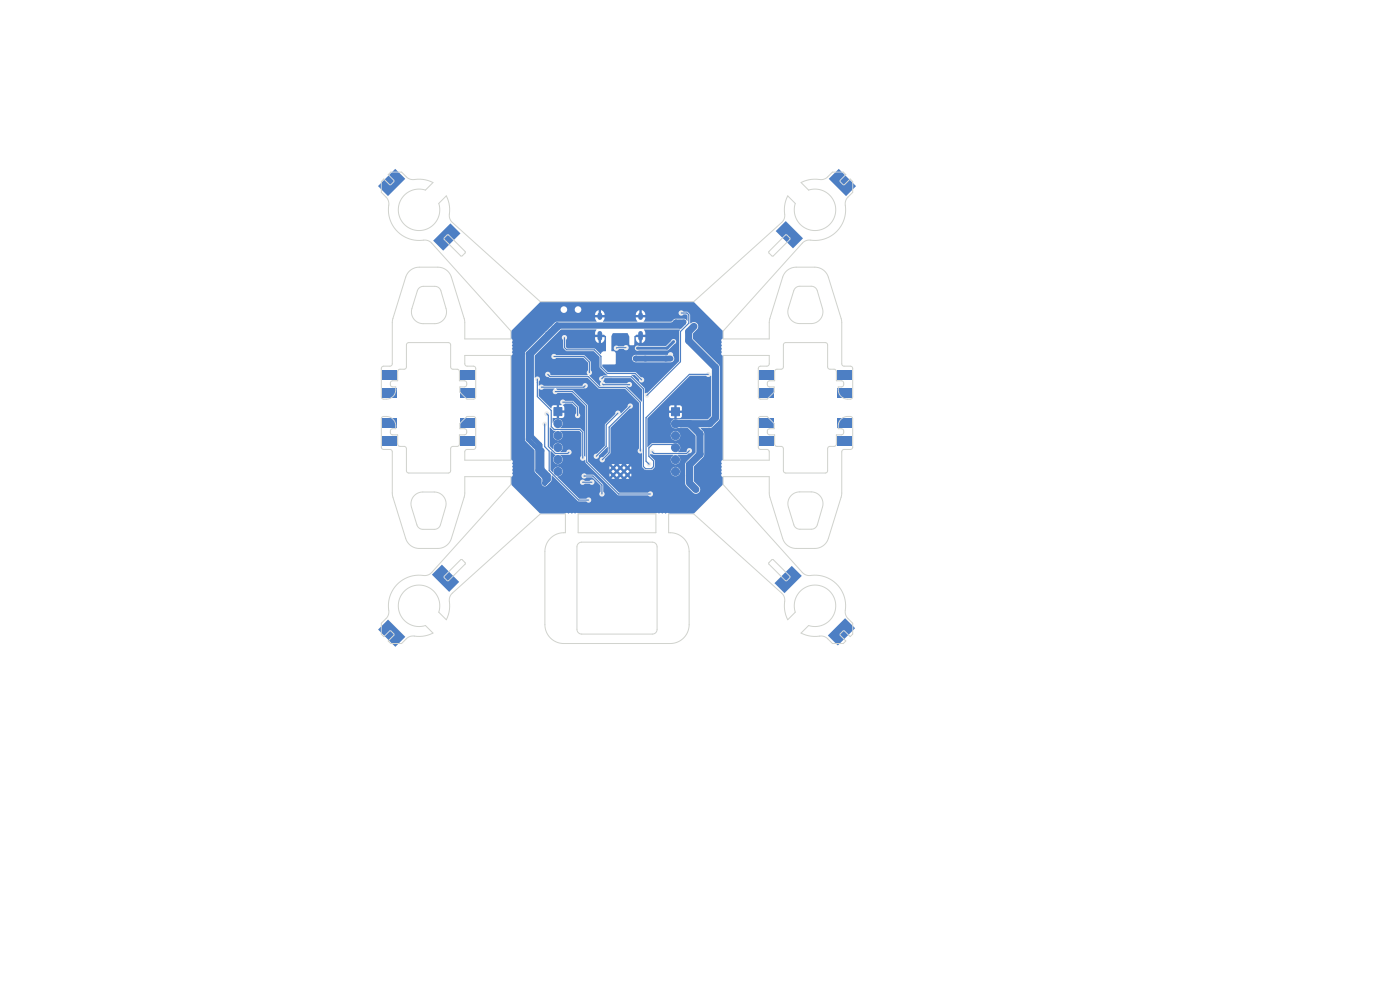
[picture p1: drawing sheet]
<svg xmlns="http://www.w3.org/2000/svg" width="297mm" height="210mm" viewBox="0 0 297 210" stroke-linecap="round" stroke-linejoin="round" font-family="sans-serif">
<g fill="#4d7fc4">
<path d="M164.6 49l2.1-2.1 3.6 3.7-2.1 2.1z"/>
<path d="M81.1 78.5h3v2h-3z"/>
<path d="M81.1 88.7h3v2h-3z"/>
<path d="M177.7 92.5h3v2h-3z"/>
<path d="M177.7 78.5h3v2h-3z"/>
<path d="M177.7 88.7h3v2h-3z"/>
<path d="M175.6 134.8l3.7-3.7 2.1 2.2-3.7 3.6z"/>
<path d="M93.7 119.8l3.7 3.6-2.1 2.2-3.7-3.7z"/>
<path d="M161.1 88.7h3v2h-3z"/>
<path d="M164.3 123.7l3.7-3.7 2.1 2.2-3.7 3.6z"/>
<path d="M161.1 92.5h3v2h-3z"/>
<path d="M80.2 39.5l3.7-3.7 2.1 2.1-3.7 3.7z"/>
<path d="M91.9 51.1l3.7-3.7 2.1 2.1-3.7 3.7z"/>
<path d="M97.7 88.7h3v2h-3z"/>
<path d="M161.1 82.3h3v2h-3z"/>
<path d="M175.8 37.9l2.1-2.1 3.7 3.7-2.1 2.1z"/>
<path d="M81.1 82.3h3v2h-3z"/>
<path d="M81.1 92.5h3v2h-3z"/>
<path d="M97.7 78.5h3v2h-3z"/>
<path d="M82.3 131.4l3.7 3.7-2.1 2.1-3.7-3.6z"/>
<path d="M97.7 92.5h3v2h-3z"/>
<path d="M97.7 82.3h3v2h-3z"/>
<path d="M161.1 78.5h3v2h-3z"/>
<path d="M177.7 82.3h3v2h-3z"/>
</g>
<g fill="none" stroke="#4d7fc4" stroke-width="1">
<path d="M116.2 70.9h.1M118.1 68.9h24.6l.6-.6h1.8l-.8 .9h-25.8M118.1 68.9l-6.1 6.1v18.2l2.1 2M118.2 68.9l.3 .3M118.5 69.2v.2l-5.7 5.8v17.4l1.7 1.7v.8l.5 .5v3.9l1.4 1.4v.8l-.8 .8M127.3 66.8v.6M127.3 70.7v1.1M135.9 66.8v.6M135.9 70.7v1.1M114.1 95.2v4.6l1.5 1.5v1.2M114.5 94.8l-.4 .4M115.6 102.5h.1"/>
<path d="M146.3 102.1v.4"/>
</g>
<g fill="#4d7fc4" stroke="#4d7fc4" stroke-width=".21">
<path d="M117.5 86.5h1.7v1.7h-1.7z"/>
<path d="M142.5 86.5h1.7v1.7h-1.7z"/>
<circle cx="133.1" cy="100.8" r=".3"/>
<circle cx="133.1" cy="99.2" r=".3"/>
<circle cx="131.6" cy="100.8" r=".3"/>
<circle cx="131.6" cy="99.2" r=".3"/>
<circle cx="130.1" cy="100.8" r=".3"/>
<circle cx="130.1" cy="99.2" r=".3"/>
<circle cx="118.4" cy="89.9" r=".85"/>
<circle cx="118.4" cy="92.4" r=".85"/>
<circle cx="118.4" cy="94.9" r=".85"/>
<circle cx="118.4" cy="97.5" r=".85"/>
<circle cx="118.4" cy="100" r=".85"/>
<circle cx="143.3" cy="89.9" r=".85"/>
<circle cx="143.3" cy="92.4" r=".85"/>
<circle cx="143.3" cy="95" r=".85"/>
<circle cx="143.3" cy="97.5" r=".85"/>
<circle cx="143.3" cy="100" r=".85"/>
</g>
<g fill="#ececec" stroke="#ececec" stroke-width=".21">
<circle cx="136.9" cy="76.1" r=".4"/>
<circle cx="136" cy="76.1" r=".4"/>
<circle cx="142.3" cy="76.1" r=".4"/>
<circle cx="141.3" cy="76.1" r=".4"/>
<circle cx="134.9" cy="76.1" r=".4"/>
<circle cx="142.3" cy="75.3" r=".4"/>
<circle cx="125.5" cy="81.9" r=".4"/>
<circle cx="143.3" cy="102.7" r=".4"/>
<circle cx="146.4" cy="107.8" r=".4"/>
<circle cx="134.8" cy="82.1" r=".4"/>
<circle cx="133.9" cy="77.8" r=".4"/>
<circle cx="132.4" cy="77.9" r=".4"/>
<circle cx="139.4" cy="71.3" r=".4"/>
<circle cx="141" cy="71.3" r=".4"/>
<circle cx="129.5" cy="80.6" r=".4"/>
<circle cx="116.2" cy="81.3" r=".4"/>
<circle cx="133.5" cy="81.6" r=".4"/>
<circle cx="127.8" cy="81.5" r=".4"/>
<circle cx="113.4" cy="94.6" r=".4"/>
<circle cx="145.1" cy="68.3" r=".4"/>
<circle cx="146.3" cy="99.1" r=".4"/>
<circle cx="146.8" cy="69.1" r=".4"/>
<circle cx="146.3" cy="100" r=".4"/>
<circle cx="143.3" cy="68.3" r=".4"/>
<circle cx="147.4" cy="103.5" r=".4"/>
<circle cx="114.1" cy="95.2" r=".4"/>
<circle cx="146.3" cy="100.8" r=".4"/>
<circle cx="112.8" cy="94" r=".4"/>
<circle cx="115.6" cy="102.5" r=".4"/>
<circle cx="146.2" cy="71" r=".4"/>
<circle cx="116.2" cy="70.9" r=".4"/>
<circle cx="117.4" cy="69.6" r=".4"/>
<circle cx="115.9" cy="101.6" r=".4"/>
<circle cx="144.2" cy="68.3" r=".4"/>
<circle cx="146.3" cy="102.1" r=".4"/>
<circle cx="116.8" cy="70.3" r=".4"/>
<circle cx="146.5" cy="70.1" r=".4"/>
<circle cx="125" cy="79" r=".4"/>
<circle cx="117.5" cy="75.6" r=".4"/>
<circle cx="138" cy="104.8" r=".4"/>
<circle cx="117.8" cy="83.1" r=".4"/>
<circle cx="142.9" cy="72.5" r=".4"/>
<circle cx="135.2" cy="73.9" r=".4"/>
<circle cx="132.8" cy="73.7" r=".4"/>
<circle cx="130.8" cy="73.9" r=".4"/>
<circle cx="127.8" cy="97.5" r=".4"/>
<circle cx="123.9" cy="101" r=".4"/>
<circle cx="133.7" cy="86.1" r=".4"/>
<circle cx="127.7" cy="104.8" r=".4"/>
<circle cx="126.5" cy="96.8" r=".4"/>
<circle cx="131.1" cy="87.6" r=".4"/>
<circle cx="127.6" cy="80.4" r=".4"/>
<circle cx="137.2" cy="83.9" r=".4"/>
<circle cx="144.5" cy="66.4" r=".4"/>
<circle cx="115.6" cy="89.9" r=".4"/>
<circle cx="124.9" cy="106.1" r=".4"/>
<circle cx="120.7" cy="95.9" r=".4"/>
<circle cx="116" cy="87.8" r=".4"/>
<circle cx="123.6" cy="97.2" r=".4"/>
<circle cx="114" cy="80.4" r=".4"/>
<circle cx="123.6" cy="102.3" r=".4"/>
<circle cx="125.6" cy="102.3" r=".4"/>
<circle cx="122.5" cy="88.1" r=".4"/>
<circle cx="119.4" cy="85.3" r=".4"/>
<circle cx="135.8" cy="95.6" r=".4"/>
<circle cx="116.2" cy="79.4" r=".4"/>
<circle cx="150.3" cy="79.4" r=".4"/>
<circle cx="137.7" cy="98.5" r=".4"/>
<circle cx="138.4" cy="95.8" r=".4"/>
<circle cx="146.2" cy="95.6" r=".4"/>
<circle cx="136.1" cy="80.6" r=".4"/>
<circle cx="119.7" cy="71.6" r=".4"/>
<circle cx="124.1" cy="81.8" r=".4"/>
<circle cx="114.8" cy="82.1" r=".4"/>
</g>
<path d="M134.9 76.1h.1M134.9 76.1h7.4" fill="none" stroke="#4d7fc4" stroke-width="1.3"/>
<g fill="none" stroke="#4d7fc4" stroke-width=".25">
<path d="M116.2 79.4l.5 .5h8.1l2.3 2.3h5.6l3.1 3.1v10.3M117.5 75.6h6.3l1.2 1.2v2.2M119.7 71.6v2.1l.5 .5h5.9l1.4 1.4v2.3l1.3 1.3h6l1.3 1.4M135.9 71.3h3.5M139.4 71.3h.1M144.5 66.4h1.2l.4 .4v1.8l-1.7 1.7v6.4l-7.2 7.2M150.3 79.4h-4.1l-9.1 9.2v9.2l.6 .7M114 80.4v3.7l2.9 3v3.4l.6 .6h5.5l.6 .6v5.5M114 81.2h.1M115.6 89.9v4.8l.9 1v4.1l6.3 6.3h2.1M116 87.8l.3 .3v6.6l1.5 1.5h2.6l.3-.3M117.8 83.1h3.6l3.1 3v11.9l6.7 6.8h6.8"/>
<path d="M119.4 85.3h2l1.1 1.1v1.7M124.1 81.8l-.3 .3h-9M127.6 80.4l.5-.5h5.8l2.6 2.6v16.5l.5 .4h1.2l.4-.4v-1.2l-1-1v-1.8l.8-.7h4.2l.7 .7M127.8 81.5l.2 .1h5.5M131.1 87.6l-2.5 2.5v4.6l-2.1 2.1M133.7 86.1l-4.5 4.5v5.5l-1.4 1.4M135.8 95.6h.1M146.2 95.6l-.5 .6h-7l-.3-.4M123.6 102.3h2M123.9 101h1.9l1.9 1.9v1.9"/>
</g>
<path d="M147.2 69.2l-1.1 1.1v2l5.7 5.7v10.6l-1.3 1.3h-7.2M146.3 89.9l2.2 2.1v4.4l-2.2 2.2v3.5M146.3 100.8h.1M146.3 102.5l1.3 1.3" fill="none" stroke="#4d7fc4" stroke-width="1.5"/>
<path d="M142.9 72.5l-1.4 1.4h-6.3" fill="none" stroke="#4d7fc4" stroke-width=".63"/>
<path d="M132.8 73.7l-2 .2" fill="none" stroke="#4d7fc4" stroke-width=".21"/>
<g fill="#4d7fc4">
<path d="M114.3 82.5h.1a.6 .6 0 0 0 1-.1l2.2 .1a.59 .59 0 0 0-.2 .9 .59 .59 0 0 0 .9-.1l3 .1 2.9 2.8v10.7l-.3-.2-.1-5.1-.8-.8h-4.1a1.07 1.07 0 0 0 0-1.8 1.07 1.07 0 0 0-1.6 .7l-.1-1h.9v-1h.5v1h.7l.4-.3v-.8h-.9v-.5h.9v-.7l-.3-.5 .5-.3h1.4l1 1v1a.57 .57 0 0 0-.2 .9 .57 .57 0 0 0 .9 0 .57 .57 0 0 0-.2-.9v-1.3l-1.2-1.2-1.7-.1a.59 .59 0 0 0-1 0 .59 .59 0 0 0 .3 .9l-.6 .1v.9h-.5v-.9h-.6a.56 .56 0 0 0-.5 .6l-2.7-2.6z"/>
<path d="M128.2 80.2h5.7l2.3 2.4v2.6l-3.3-3.2v-.1a.58 .58 0 0 0 1 0 .58 .58 0 0 0-.4-.9l-.5 .3h-4.6l-.4-.4z"/>
<path d="M130 70.7h3.1l.4 .7v1.6l.2 .2 .8-.1 .1-1.8 .4-.3h.6v.5h-.7a1.06 1.06 0 0 0 .7 1.3v-.8l.3 .1 .2-.1v.8a1.06 1.06 0 0 0 .8-1.3h-.7v-.5h.7l-.2-1.1h7.6l-.2 .4v6.3l-6.8 6.7-.5 .1-.1-1.1-2.8-2.8h.8l.8 .9a.57 .57 0 0 0 .5 .7 .57 .57 0 0 0 .7-.6 .57 .57 0 0 0-.8-.5l-1.1-1.1h-5.8l-1.2-1.2v-.4h2.7l.1-1.3h3.5a.82 .82 0 0 0 .7 .9h7.5a.86 .86 0 0 0 .7-.6 .86 .86 0 0 0-.2-.9 .59 .59 0 0 0-.5-.7 .59 .59 0 0 0-.7 .6h-6.6a.79 .79 0 0 0-.9 .7h-3.5v-1.2l-.2-.3-.7-.1v-.5h.5a.59 .59 0 0 0 .5 .5 .59 .59 0 0 0 .7-.4h.9a.59 .59 0 0 0 .6 .3 .59 .59 0 0 0 .5-.4h1.3a.56 .56 0 0 0 .8 .4h6.1l1.4-1.3a.56 .56 0 0 0 .3-.9 .56 .56 0 0 0-.9 .2l-1.1 1.1h-5.8a.56 .56 0 0 0-.8 .5h-1.3v-.2a.58 .58 0 0 0-.5-.5 .58 .58 0 0 0-.6 .3h-1.1a.56 .56 0 0 0-.6-.2 .56 .56 0 0 0-.4 .6h-.5v-2.6z"/>
<path d="M108.4 70.2l4.7-4.6h5.8v.1a.7 .7 0 0 0 .8 .7 .7 .7 0 0 0 .6-.8h1.6v.1a.7 .7 0 0 0 1.1 .6 .7 .7 0 0 0 0-1.2 .7 .7 0 0 0-1.1 .5h-1.6v-.1a.7 .7 0 0 0-.7-.5 .7 .7 0 0 0-.7 .6h-5.8l1.6-1.6h32.4l6.3 6.2v1.6a.53 .53 0 0 0-.3 .8l-.1 1.1 .2 .3-.2 .4 .2 .3a.48 .48 0 0 0-.2 .5 .48 .48 0 0 0 .4 .3v22l-.4 .4 .2 .4-.2 .3 .2 .4-.2 .3 .1 1.1a.53 .53 0 0 0 .3 .9v1.5l-6.3 6.2h-5.1l-.4-.2-.4 .2-.3-.2-.4 .2-.3-.2-.3 .1-18.3-.1-.3 .2-.3-.2-.4 .2-.4-.2-.3 .2h-5.2l-6.3-6.2v-1.6a.49 .49 0 0 0 .3-.9l.1-.2-.2-.4 .2-.3-.2-.4 .2-.3-.1-.5a.47 .47 0 0 0-.3-.7v-22l.3-.2v-.3h2.7v18.3l.1 .3 1.9 1.9v4.5l1.5 1.6v1.1l.4 .4h.6l1-.9 .2-1.4 5.5 5.5 1.8 .1a.58 .58 0 0 0 .8 .1 .58 .58 0 0 0 0-.9 .58 .58 0 0 0-.8 .2h-1.5l-3.5-3.5h3.6v.1a.59 .59 0 0 0 .5 .4 .59 .59 0 0 0 .6-.2h1a.57 .57 0 0 0 .9 .1 .57 .57 0 0 0-.1-.9 .57 .57 0 0 0-.9 .2l-1-.1a.56 .56 0 0 0-.6-.1 .56 .56 0 0 0-.4 .5h-3.6l-1.2-1.2 .5-.1h4.7a.58 .58 0 0 0 .4 .5 .58 .58 0 0 0 .6-.2h1.3l1.7 1.7v1.3a.57 .57 0 0 0-.1 .9 .57 .57 0 0 0 .9-.1 .57 .57 0 0 0-.2-.8l-.1-1.6-1.9-1.9-1.6-.1-.1-.1a.56 .56 0 0 0-.6-.1 .56 .56 0 0 0-.3 .5l-4.7-.1a1.03 1.03 0 0 0 .6-1.2 1.03 1.03 0 0 0-1.2-.7 1.03 1.03 0 0 0-.8 1.2l-.5-.5v-4l1.1 .8a1.04 1.04 0 0 0-.3 1.6 1.04 1.04 0 0 0 1.6 0 1.04 1.04 0 0 0-.4-1.6h1.8a.57 .57 0 0 0 .6-.5 .57 .57 0 0 0-.5-.7 .57 .57 0 0 0-.6 .6h-1.2a1.04 1.04 0 0 0 .4-1.4 1.04 1.04 0 0 0-1.3-.5 1.04 1.04 0 0 0-.7 1.3l-.7-.7v-3.9l.8 .6 .5 .1a1.04 1.04 0 0 0-.3 1.6 1.04 1.04 0 0 0 1.6 0 1.04 1.04 0 0 0-.4-1.6h4l.5 .4v4.9a.58 .58 0 0 0 0 .9 .58 .58 0 0 0 .8-.1l.1 .7 6.9 6.9h6.4a.56 .56 0 0 0 .9 .1 .56 .56 0 0 0-.1-.9 .56 .56 0 0 0-.8 .2h-6.2l-3-3h5.2l-.4-.4-.3 .4h-.8l-.4-.4-.4 .4h-.8l-.3-.4-.4 .4h-1.4l-.7-.7h1.7l.1 .3 .3-.4h.2l.2 .2 .3-.1 .4 .3 .4-.4h.3l.1 .2 .4-.1 .4 .3 .3-.4h.3l.1 .2 .4-.1 .4 .3v-.7l-.4 .4-.3-.2-.5 .1-.3-.3-.4 .4-.4-.2-.4 .1-.3-.3-.5 .4-.3-.2-.4 .1-.3-.3-.1 .4h-1.7l-.8-.8h2.9l.4 .4 .3-.4h.8l.4 .4 .4-.4h.8l.3 .4 .4-.4h8.8v.2a1.01 1.01 0 0 0 1.6 .6 1.01 1.01 0 0 0-.2-1.7 1.01 1.01 0 0 0-1.4 .9h-8.8l-.4-.4-.3 .4h-.8l-.4-.4-.4 .4h-.8l-.3-.4-.4 .4h-2.9l-.7-.8h3.2l.1 .4 .3-.4h.2l.2 .2 .3-.2 .5 .4 .3-.4h.3l.1 .2 .4-.2 .4 .4 .3-.4h.3l.1 .2 .4-.2 .4 .4v-.5v-.2l-.4 .3-.3-.1-.5 .1-.4-.3-.3 .3-.4-.1-.4 .1-.4-.3-.4 .3h-.2l-.1-.1-.4 .1-.3-.3-.1 .3h-3.2l-.7-.7h4.3l.4 .4 .3-.4h.8l.4 .4 .4-.4h.8l.3 .4 .4-.4h-8.1l-.7-.6v-1.1h1.2l.1 .1a.57 .57 0 0 0 .7 .4 .57 .57 0 0 0 .4-.7l1.8-1.8v1.2l-1 1a.57 .57 0 0 0-.7 .5 .57 .57 0 0 0 .6 .6 .57 .57 0 0 0 .5-.7l1.2-1.3v-5.4l4-4a.57 .57 0 0 0 .8-.5 .57 .57 0 0 0-.7-.6 .57 .57 0 0 0-.5 .7l-1.4 1.4a.61 .61 0 0 0-.6-.6 .61 .61 0 0 0-.6 .7l-2.2 2.2v4.6l-1.6 1.6-.6 .2-.2 .4h-1.2v-10.8l-3.1-3.2h-3.3l-.3-.3 5.9-.1a.6 .6 0 0 0 .8-.4 .6 .6 0 0 0-.5-.7 .6 .6 0 0 0-.7 .6h-8.1l-.2-.2a.77 .77 0 0 0-.9 .1v-.9a.58 .58 0 0 0 .1-.9 .58 .58 0 0 0-.9 .1l-.1-4.7 5.6-5.5h7.5l-.3 1.1h.8v.5h-.8l.1 .6 .3 .5 .4 .2v-.8l.2 .1 .3-.1v.8a1.06 1.06 0 0 0 .8-1.3h-.7v-.5h.5l.5 .3v3.1l-.7 .2-.4 .5-1.4-1.2h-5.8l-.3-.3v-1.5a.57 .57 0 0 0 .2-.8 .57 .57 0 0 0-.9 0 .57 .57 0 0 0 .2 .8v1.7l.6 .7h5.9l1.2 1.2v2.3l1.7 1.6-1.1 .2a.61 .61 0 0 0-.7 .4 .61 .61 0 0 0 .4 .8l-.2 .3 .1 .5-.1 .1-2.3-2.2 .1-.1a.58 .58 0 0 0 .5-.5 .58 .58 0 0 0-.3-.6v-1.8l-1.3-1.3-6-.1a.56 .56 0 0 0-.9 0 .56 .56 0 0 0 .1 .8 .56 .56 0 0 0 .8-.2h5.7l1.1 1v1.6l-.2 .2a.77 .77 0 0 0 .1 .9h-7.9a.58 .58 0 0 0-.7-.7 .58 .58 0 0 0-.2 1l.8 .3h8l2.3 2.2 5.6 .1 3 3v9.7a.59 .59 0 0 0-.2 .8 .59 .59 0 0 0 .8 .2v2.8l.7 .7h1.4l.6-.6v-1.4l-1-1 .1-.4 .7 .2h4.2a1.04 1.04 0 0 0-.4 1.6 1.04 1.04 0 0 0 1.6 0 1.04 1.04 0 0 0-.4-1.6h2l.4-.3a.57 .57 0 0 0 .7-.5 .57 .57 0 0 0-.6-.7 .57 .57 0 0 0-.5 .8l-.2 .1h-1.7a1.07 1.07 0 0 0 .4-1.5 1.07 1.07 0 0 0-1.5-.4h-4.4l-1 .8v-2.4h5a1.01 1.01 0 0 0 1.4 .9 1.01 1.01 0 0 0 .2-1.7 1.01 1.01 0 0 0-1.6 .6v.2h-5v-3.7l2.3-2.3h2.3v.7h1v.5h-1l.2 1 .9 .1v-.9h.6v.9l.8-.1 .3-.3v-.7h-1v-.5h1v-.7l-.3-.4h-.8v.9h-.6v-.9h-.8l-.3 .4h-2.3l6.7-6.7h3.5a.64 .64 0 0 0 1 0l.1 8.6-.8 .7h-6.4a1.01 1.01 0 0 0-1.4 .9 1.01 1.01 0 0 0 1.4 .9h2.3l1.6 1.7v3.5l-2 2-.3 .5 .1 4.3 1.8 1.8a.92 .92 0 0 0 1.1-.2 .92 .92 0 0 0 0-1.2l-1.1-1.1v-3.1l2-2 .2-.5v-4.5l-.7-1.2 2.3-.1 1.7-1.8v-11l-.2-.5-5.5-5.5v-1.2l.9-.9a.95 .95 0 0 0-.1-1.3 .95 .95 0 0 0-1.3 .1l-.1-1.9-.6-.6h-.8a.57 .57 0 0 0-.8-.1 .57 .57 0 0 0 0 .8 .57 .57 0 0 0 .8-.1h.6l.2 .2v1.2l-.7-.5h-1.8l-.9 .6h-5.8l.3-.9h-.7v-.5h.7a1 1 0 0 0-.8-1v.8l-.2-.1-.3 .1v-.8l-.4 .2-.3 .5v.3h.7v.5h-.7l.3 .9h-7.2l.3-.9h-.7v-.5h.7a1 1 0 0 0-.8-1v.8l-.2-.1-.3 .1v-.8l-.4 .2-.3 .5-.1 .3h.8v.5h-.8l.3 .9-8.7 .1-6.3 6.3-.1 .4h-2.7l-.1-.3 .1-.3-.1-.4 .1-.3-.1-.4 .1-.3v-.5a.48 .48 0 0 0-.3-.7z"/>
</g>
<g fill="none" stroke="#d0d2cd" stroke-width=".21">
<path d="M83.5 38.6l-.7 .6-1.4-1.2-.5 .5v2.3l1.2 1.2 .4 1a6.6 6.6 0 0 0 7.3 7.9M173.9 38.1h.7l.6-.3 1.4-1.3h2.3l.5 .5-1.2 1.3 .1 .3M173.9 38.1a6.5 6.5 0 0 0-4 .6l1.6 1.6a4.4 4.4 0 0 1 5.8 3.7 4.4 4.4 0 0 1-4.9 4.9 4.4 4.4 0 0 1-3.7-5.7l-1.6-1.7a10.2 10.2 0 0 0-.7 4.7l-.6 1-18.6 16.8h-32.6l-18.7-16.8-.4-.7-.2-.7a6.9 6.9 0 0 0-.6-4.3l-1.6 1.6a4.4 4.4 0 0 1-3.7 5.8 4.4 4.4 0 0 1-4.9-4.8 4.4 4.4 0 0 1 5.8-3.8l1.6-1.6a10.8 10.8 0 0 0-4.8-.7l-.8-.4-1.1-1.1h-2.3l-.5 .5 1.2 1.2-.1 .4M178.3 38.6l.7 .6 1.4-1.2 .5 .5v2.3l-1.2 1.3-.4 .8a6.9 6.9 0 0 1-3.5 7.4 12 12 0 0 1-4.7 .7l-.9 .6-16.8 18.6v1.7h9.8l.1-4.1 2.7-9a3 3 0 0 1 2.9-2.1h4.1a3 3 0 0 1 2.7 2.1l2.8 9.1 .1 9.4 .4 .4h1.6l.3 .4v6.2l-.3 .3-.9 .1a2 2 0 0 1-1.9-2v-.6h.8l.3-.2 .1-.8-.4-.3h-1.2v-2l-.1-.3-1.4-.2-.3-.3v-4.9l-.4-.4h-8.5l-.4 .1-.1 .4v4.8l-.3 .3h-1.2l-.3 .2-.1 2.3h-1.1l-.4 .3v.6l.2 .3 1.2 .1v1.1l-1.5 1.5h-1.4l-.4-.4v-6.2l.3-.4h1.5l.4-.2 .1-2.1h-9.8v22.2h9.8l-.1-2.1-.4-.2h-1.5l-.3-.5v-6.1l.4-.3 1.4-.1 1.5 1.5v1.1l-1.2 .1-.2 .4v.6l.4 .2h1.1l.1 2.3 .3 .2h1.2l.3 .4v4.7l.1 .4 .4 .1h8.5l.4-.4v-4.9l.3-.3 1.4-.2 .1-.3v-2h1.2l.4-.3v-.5l-.2-.3-1-.2v-.7a2 2 0 0 1 2-1.9l.8 .1 .3 .4v6.1l-.3 .4-1.6 .1-.4 .3v9.3l-2.9 9.4a3 3 0 0 1-2.8 1.9h-4.1a3 3 0 0 1-2.8-2.1l-2.8-9.1v-4h-9.8v1.7l16.8 18.6 .7 .5 .7 .2a6.6 6.6 0 0 1 7.7 7.4M89.8 50.9l.9 .1 .9 .6 16.8 18.6v1.7h-9.8v-4l-2.9-9.4a3 3 0 0 0-2.8-1.8h-4.2a3 3 0 0 0-2.6 2.1l-2.9 9.3v9.2l-.4 .4h-1.6l-.3 .4v6.2l.3 .3 .9 .1a2 2 0 0 0 1.9-2v-.6h-.8l-.3-.2-.1-.8 .4-.3h1.2v-2l.1-.3 .3-.2h1.1l.3-.3v-4.9l.4-.4h8.5l.4 .1 .1 .4v4.8l.3 .3h1.1l.4 .2 .1 2.3h1.1l.4 .3v.6l-.2 .3-1.2 .1v1.1l1.5 1.5h1.4l.4-.4v-6.2l-.3-.4h-1.5l-.4-.2-.1-2.1h9.8v22.2h-9.8l.1-2.1 .4-.2h1.5l.3-.4v-6.2l-.4-.3-1.4-.1-1.5 1.5v1.1l1.2 .1 .2 .4v.6l-.4 .2h-1.1l-.1 2.3-.4 .2h-1.1l-.3 .4v4.7l-.1 .4-.4 .1h-8.5l-.4-.4v-4.9l-.3-.3-1.4-.2-.1-.3v-2h-1.2l-.4-.3v-.5l.2-.3 1-.2v-.7a2 2 0 0 0-2-1.9l-.8 .1-.3 .4v6.1l.3 .4 1.6 .1 .4 .3 .1 9.4 2.9 9.4a3 3 0 0 0 2.7 1.8h4.3a3 3 0 0 0 2.6-2.1l2.7-9 .1-4.1h9.8v1.7l-16.8 18.7-.6 .4-.7 .2a6.7 6.7 0 0 0-7.8 7.9l-.4 .9-1.2 1.3v2.3l.5 .5 1.4-1.2 .7 .6v.4l-1.1 1.2 .5 .5h2.3l1.4-1.3 1.1-.3a6.6 6.6 0 0 0 4.1-.6l-1.6-1.6a4.4 4.4 0 0 1-5.7-3.8 4.4 4.4 0 0 1 4.9-4.8 4.4 4.4 0 0 1 3.7 5.8l1.6 1.6 .2-.5a9.1 9.1 0 0 0 .4-4l.2-.6 .5-.6 18.6-16.8h5.3v4h-.3a4 4 0 0 0-4 4v15.9a4 4 0 0 0 4 3.6h22.9a4 4 0 0 0 3.7-4v-15.8a4 4 0 0 0-4.4-3.7v-4h5.4l18.7 16.8 .4 .8 .2 .8a6.6 6.6 0 0 0 .6 4.1l1.6-1.7a4.4 4.4 0 0 1 3.8-5.7 4.4 4.4 0 0 1 4.8 4.9 4.4 4.4 0 0 1-5.8 3.7l-1.6 1.6 .6 .2a9.7 9.7 0 0 0 4 .4l.8 .4 1.3 1.2h2.3l.5-.5-1.2-1.4 .6-.7h.4l1.2 1.1 .5-.5v-2.3l-1.3-1.4-.3-.6v-.7M94.3 50.4l.6-.6h.3l3.5 3.5v.4l-.7 .6h-.3l-3.5-3.5zM166.6 49.9h.3l.7 .6v.3l-3.5 3.5h-.3l-.7-.7v-.2zM88.9 61.1l.9-.4h2.5l.8 .3 .4 .7 1.1 3.7a2.5 2.5 0 0 1-2.4 3.3h-2.4a2.5 2.5 0 0 1-2.4-3.3l1.2-3.8zM168.7 61.1l1-.4h2.5l.7 .3 .5 .7 1.1 3.7a2.5 2.5 0 0 1-2.4 3.2h-2.5a2.5 2.5 0 0 1-2.4-3.2l1.2-3.8zM87.9 105.1l.5-.4 .9-.3h2.8a2.5 2.5 0 0 1 2.4 3.2l-1.1 3.8-.4 .6-.7 .3-3.1-.1-.7-.7-1.3-4.2 .1-1.3zM97.7 118.7h.4l.6 .7v.2l-3.5 3.6h-.3l-.7-.7v-.2zM122.6 109h16.5v4h-16.5z"/>
<path d="M122.7 115.3l.7-.3h15a1 1 0 0 1 1 1v17.5a1 1 0 0 1-1 1h-15a1 1 0 0 1-1-1v-17.5zM163.1 119.3l.7-.6h.2l3.5 3.5 .1 .3-.7 .7h-.3l-3.5-3.5zM167.9 105.1l.7-.5 .6-.2 2.9-.1a2.5 2.5 0 0 1 2.4 3.3l-1.1 3.8-.4 .6-.8 .3-3-.1-.8-.8-1.2-4.1 .1-1.3z"/>
</g>
</svg>
